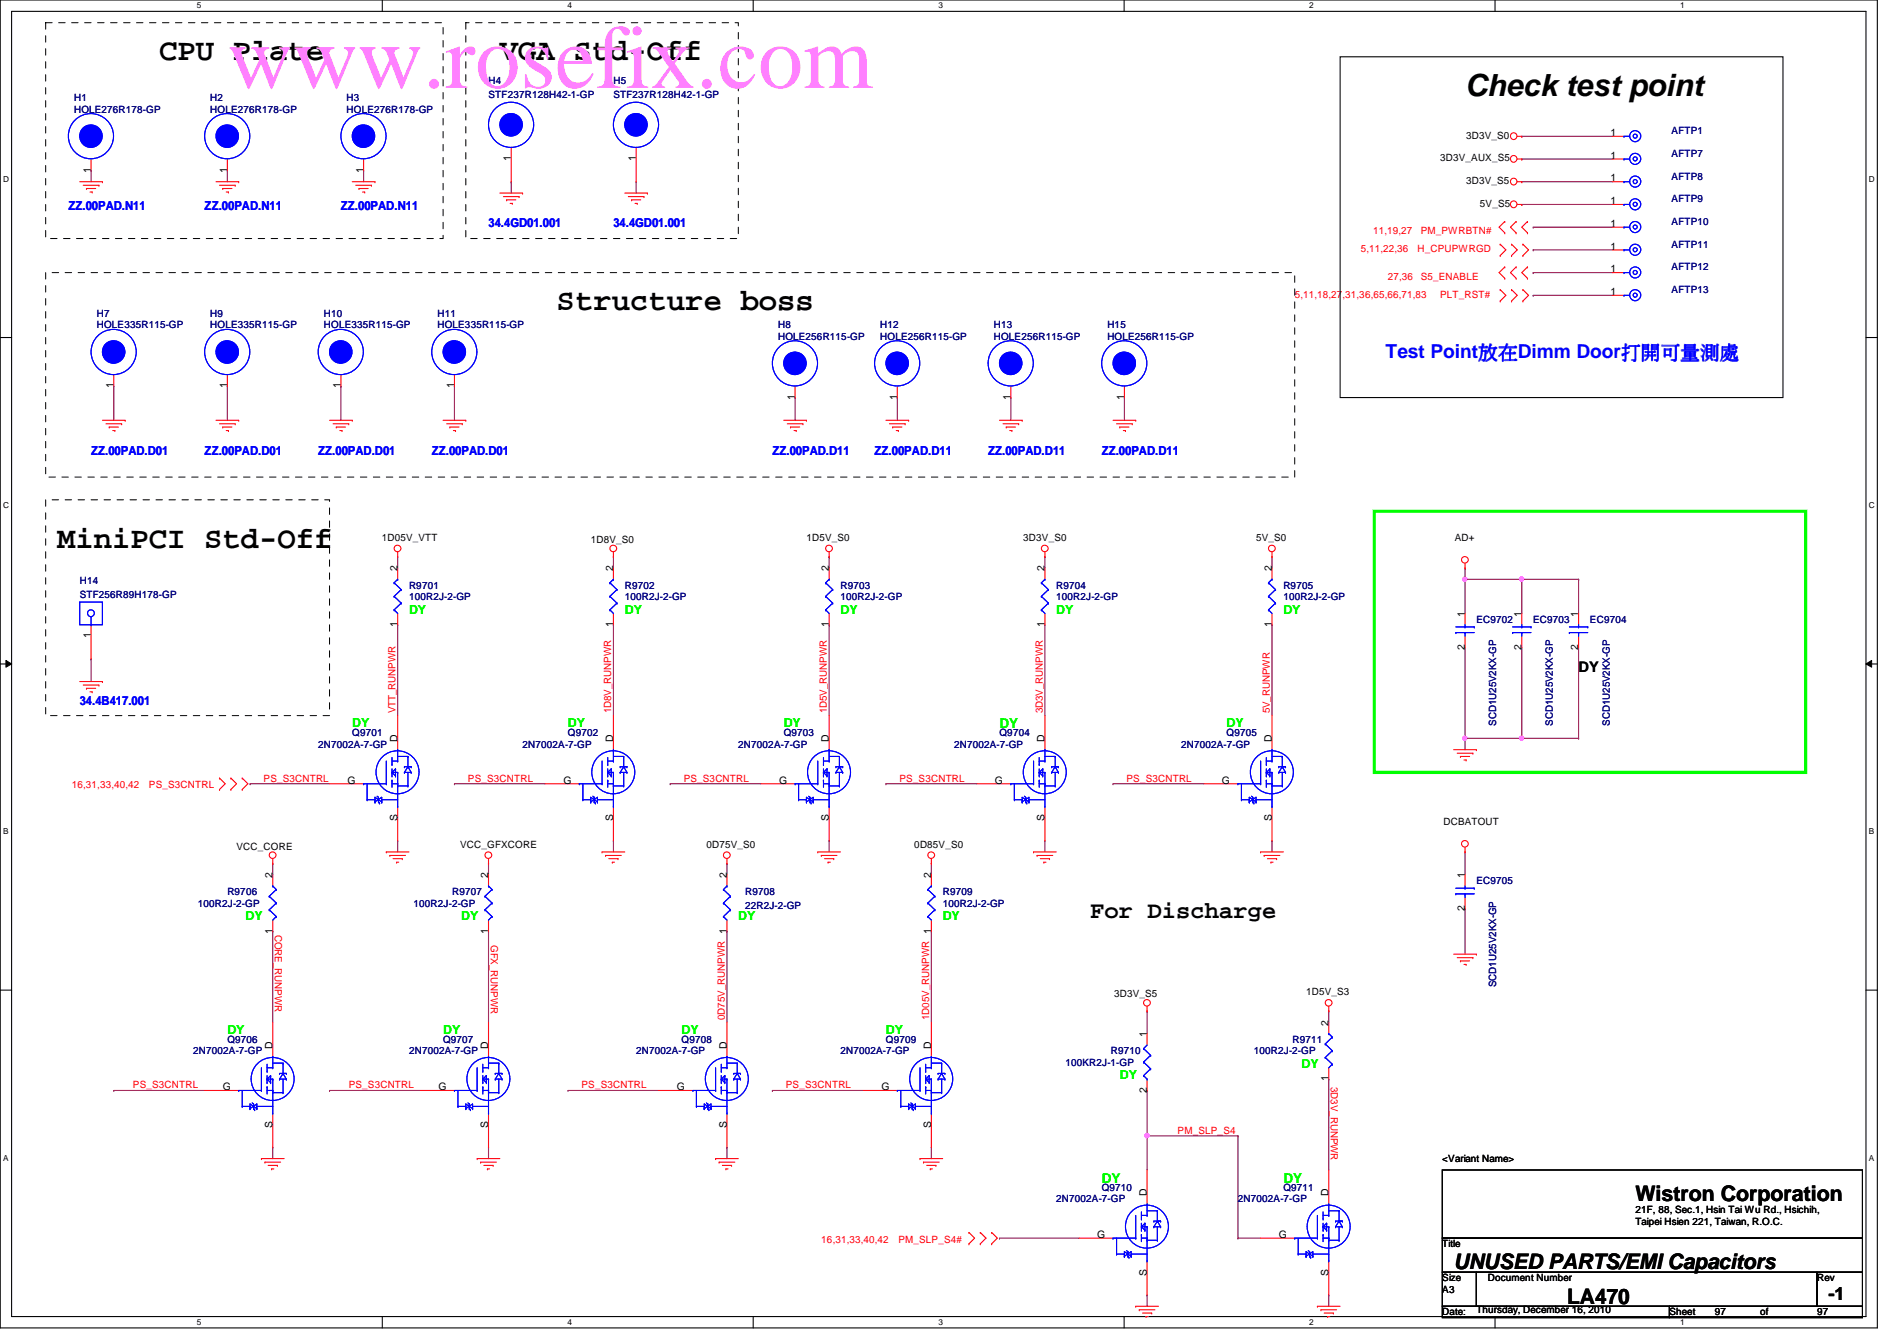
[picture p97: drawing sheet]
<svg xmlns="http://www.w3.org/2000/svg" width="297mm" height="210mm" viewBox="0 0 297 210" stroke-linecap="round" stroke-linejoin="round" font-family="sans-serif">
<defs><g id="words">
<text font-size="14.1" fill="#ff80ff" x="35.6" y="13.8">www.rosefix.com</text>
<g font-size="4.8">
<text x="24.9" y="9.4">CPU Plate</text>
<text x="78.3" y="9.4">VGA Std-Off</text>
<text x="229.4" y="15.1">Check test point</text>
<text x="87.2" y="48.5">Structure boss</text>
<text x="8.9" y="85.8">MiniPCI Std-Off</text>
</g>
<text font-size="3.7" x="170.7" y="143.6">For Discharge</text>
<g font-size="3.3">
<text x="256.1" y="188">Wistron Corporation</text>
<text x="227.6" y="198.6">UNUSED PARTS/EMI Capacitors</text>
<text x="245.4" y="204">LA470</text>
</g>
<text font-size="3" fill="#00f" x="217" y="56.1">Test Point放放Dimm Door打打打打打打</text>
<text font-size="2.8" x="286.3" y="203.5">-1</text>
<text font-size="2.3" x="247.2" y="105.2">DY</text>
<g font-size="2.1" fill="#0f0">
<text x="156.5" y="114">DY</text>
<text x="172.5" y="185.1">DY</text>
<text x="201" y="185.1">DY</text>
</g>
<g font-size="1.9" fill="#00f">
<text x="10.7" y="32.9">ZZ.00PAD.N11</text>
<text x="32" y="32.9">ZZ.00PAD.N11</text>
<text x="53.4" y="32.9">ZZ.00PAD.N11</text>
<text x="76.5" y="35.6">34.4GD01.001</text>
<text x="96.1" y="35.6">34.4GD01.001</text>
<text x="14.3" y="71.2">ZZ.00PAD.D01</text>
<text x="32" y="71.2">ZZ.00PAD.D01</text>
<text x="49.8" y="71.2">ZZ.00PAD.D01</text>
<text x="67.6" y="71.2">ZZ.00PAD.D01</text>
<text x="120.9" y="71.2">ZZ.00PAD.D11</text>
<text x="136.9" y="71.2">ZZ.00PAD.D11</text>
<text x="154.7" y="71.2">ZZ.00PAD.D11</text>
<text x="172.5" y="71.2">ZZ.00PAD.D11</text>
<text x="12.5" y="110.3">34.4B417.001</text>
</g>
<g font-size="1.9" fill="#0f0">
<text x="64" y="96.1">DY</text>
<text x="97.8" y="96.1">DY</text>
<text x="131.6" y="96.1">DY</text>
<text x="165.4" y="96.1">DY</text>
<text x="201" y="96.1">DY</text>
<text x="55.2" y="113.8">DY</text>
<text x="88.9" y="113.8">DY</text>
<text x="122.7" y="113.8">DY</text>
<text x="192.1" y="113.8">DY</text>
<text x="38.4" y="144.1">DY</text>
<text x="72.2" y="144.1">DY</text>
<text x="115.6" y="144.1">DY</text>
<text x="147.6" y="144.1">DY</text>
<text x="35.6" y="161.8">DY</text>
<text x="69.4" y="161.8">DY</text>
<text x="106.7" y="161.8">DY</text>
<text x="138.7" y="161.8">DY</text>
<text x="203.8" y="167.2">DY</text>
<text x="175.3" y="169">DY</text>
</g>
<g font-size="1.6" fill="#000080">
<text x="11.6" y="15.8">H1</text>
<text x="11.6" y="17.6">HOLE276R178-GP</text>
<text x="32.9" y="15.8">H2</text>
<text x="32.9" y="17.6">HOLE276R178-GP</text>
<text x="54.3" y="15.8">H3</text>
<text x="54.3" y="17.6">HOLE276R178-GP</text>
<text x="76.5" y="13.2">H4</text>
<text x="76.5" y="15.3">STF237R128H42-1-GP</text>
<text x="96.1" y="13.2">H5</text>
<text x="96.1" y="15.3">STF237R128H42-1-GP</text>
<text x="261.7" y="21">AFTP1</text>
<text x="261.7" y="24.6">AFTP7</text>
<text x="261.7" y="28.1">AFTP8</text>
<text x="261.7" y="31.7">AFTP9</text>
<text x="261.7" y="35.2">AFTP10</text>
<text x="261.7" y="38.8">AFTP11</text>
<text x="261.7" y="42.3">AFTP12</text>
<text x="261.7" y="45.9">AFTP13</text>
<text x="15.2" y="49.6">H7</text>
<text x="15.2" y="51.4">HOLE335R115-GP</text>
<text x="32.9" y="49.6">H9</text>
<text x="32.9" y="51.4">HOLE335R115-GP</text>
<text x="50.7" y="49.6">H10</text>
<text x="50.7" y="51.4">HOLE335R115-GP</text>
<text x="68.5" y="49.6">H11</text>
<text x="68.5" y="51.4">HOLE335R115-GP</text>
<text x="121.8" y="51.4">H8</text>
<text x="121.8" y="53.2">HOLE256R115-GP</text>
<text x="137.8" y="51.4">H12</text>
<text x="137.8" y="53.2">HOLE256R115-GP</text>
<text x="155.6" y="51.4">H13</text>
<text x="155.6" y="53.2">HOLE256R115-GP</text>
<text x="173.4" y="51.4">H15</text>
<text x="173.4" y="53.2">HOLE256R115-GP</text>
<text x="12.5" y="91.4">H14</text>
<text x="12.5" y="93.6">STF256R89H178-GP</text>
<text x="64" y="92.1">R9701</text>
<text x="64" y="93.9">100R2J-2-GP</text>
<text x="97.8" y="92.1">R9702</text>
<text x="97.8" y="93.9">100R2J-2-GP</text>
<text x="131.6" y="92.1">R9703</text>
<text x="131.6" y="93.9">100R2J-2-GP</text>
<text x="165.4" y="92.1">R9704</text>
<text x="165.4" y="93.9">100R2J-2-GP</text>
<text x="201" y="92.1">R9705</text>
<text x="201" y="93.9">100R2J-2-GP</text>
<text x="231.2" y="97.5">EC9702</text>
<text x="240.1" y="97.5">EC9703</text>
<text x="249" y="97.5">EC9704</text>
<text x="234.3" y="113.6" transform="rotate(-90 234.3 113.6)">SCD1U25V2KX-GP</text>
<text x="243.2" y="113.6" transform="rotate(-90 243.2 113.6)">SCD1U25V2KX-GP</text>
<text x="252" y="113.6" transform="rotate(-90 252 113.6)">SCD1U25V2KX-GP</text>
<text x="49.8" y="117">2N7002A-7-GP</text>
<text x="55.2" y="115.2">Q9701</text>
<text x="81.8" y="117">2N7002A-7-GP</text>
<text x="88.9" y="115.2">Q9702</text>
<text x="115.6" y="117">2N7002A-7-GP</text>
<text x="122.7" y="115.2">Q9703</text>
<text x="149.4" y="117">2N7002A-7-GP</text>
<text x="156.5" y="115.2">Q9704</text>
<text x="185" y="117">2N7002A-7-GP</text>
<text x="192.1" y="115.2">Q9705</text>
<text x="31" y="141.9">100R2J-2-GP</text>
<text x="35.6" y="140.1">R9706</text>
<text x="64.8" y="141.9">100R2J-2-GP</text>
<text x="70.8" y="140.1">R9707</text>
<text x="116.7" y="140.1">R9708</text>
<text x="116.7" y="142.2">22R2J-2-GP</text>
<text x="147.6" y="140.1">R9709</text>
<text x="147.6" y="141.9">100R2J-2-GP</text>
<text x="231.2" y="138.3">EC9705</text>
<text x="234.3" y="154.5" transform="rotate(-90 234.3 154.5)">SCD1U25V2KX-GP</text>
<text x="30.3" y="165">2N7002A-7-GP</text>
<text x="35.6" y="163.2">Q9706</text>
<text x="64" y="165">2N7002A-7-GP</text>
<text x="69.4" y="163.2">Q9707</text>
<text x="99.6" y="165">2N7002A-7-GP</text>
<text x="106.7" y="163.2">Q9708</text>
<text x="131.6" y="165">2N7002A-7-GP</text>
<text x="138.7" y="163.2">Q9709</text>
<text x="166.8" y="166.8">100KR2J-1-GP</text>
<text x="173.9" y="165">R9710</text>
<text x="196.3" y="165">100R2J-2-GP</text>
<text x="202.4" y="163.2">R9711</text>
<text x="165.4" y="188.1">2N7002A-7-GP</text>
<text x="172.5" y="186.4">Q9710</text>
<text x="193.8" y="188.1">2N7002A-7-GP</text>
<text x="201" y="186.4">Q9711</text>
</g>
<g font-size="1.6">
<text x="229.6" y="21.7">3D3V_S0</text>
<text x="252.2" y="21.3">1</text>
<text x="14.2" y="27" transform="rotate(-90 14.2 27)">1</text>
<text x="35.6" y="27" transform="rotate(-90 35.6 27)">1</text>
<text x="56.9" y="27" transform="rotate(-90 56.9 27)">1</text>
<text x="80" y="25.2" transform="rotate(-90 80 25.2)">1</text>
<text x="99.6" y="25.2" transform="rotate(-90 99.6 25.2)">1</text>
<text x="225.5" y="25.3">3D3V_AUX_S5</text>
<text x="229.6" y="28.8">3D3V_S5</text>
<text x="252.2" y="24.8">1</text>
<text x="252.2" y="28.4">1</text>
<text x="231.7" y="32.4">5V_S5</text>
<text x="252.2" y="32">1</text>
<text x="252.2" y="35.5">1</text>
<text x="252.2" y="39.1">1</text>
<text x="252.2" y="42.6">1</text>
<text x="252.2" y="46.2">1</text>
<text x="17.8" y="60.8" transform="rotate(-90 17.8 60.8)">1</text>
<text x="35.6" y="60.8" transform="rotate(-90 35.6 60.8)">1</text>
<text x="53.3" y="60.8" transform="rotate(-90 53.3 60.8)">1</text>
<text x="71.1" y="60.8" transform="rotate(-90 71.1 60.8)">1</text>
<text x="124.5" y="62.6" transform="rotate(-90 124.5 62.6)">1</text>
<text x="140.5" y="62.6" transform="rotate(-90 140.5 62.6)">1</text>
<text x="158.2" y="62.6" transform="rotate(-90 158.2 62.6)">1</text>
<text x="176" y="62.6" transform="rotate(-90 176 62.6)">1</text>
<text x="59.8" y="84.7">1D05V_VTT</text>
<text x="62.2" y="89.5" transform="rotate(-90 62.2 89.5)">2</text>
<text x="92.5" y="85">1D8V_S0</text>
<text x="96" y="89.5" transform="rotate(-90 96 89.5)">2</text>
<text x="126.3" y="84.7">1D5V_S0</text>
<text x="129.8" y="89.5" transform="rotate(-90 129.8 89.5)">2</text>
<text x="160.2" y="84.7">3D3V_S0</text>
<text x="163.6" y="89.5" transform="rotate(-90 163.6 89.5)">2</text>
<text x="196.7" y="84.7">5V_S0</text>
<text x="199.1" y="89.5" transform="rotate(-90 199.1 89.5)">2</text>
<text x="227.8" y="84.7">AD+</text>
<text x="14.2" y="99.9" transform="rotate(-90 14.2 99.9)">1</text>
<text x="62.2" y="98.1" transform="rotate(-90 62.2 98.1)">1</text>
<text x="96" y="98.1" transform="rotate(-90 96 98.1)">1</text>
<text x="129.8" y="98.1" transform="rotate(-90 129.8 98.1)">1</text>
<text x="163.6" y="98.1" transform="rotate(-90 163.6 98.1)">1</text>
<text x="199.1" y="98.1" transform="rotate(-90 199.1 98.1)">1</text>
<text x="229.4" y="101.7" transform="rotate(-90 229.4 101.7)">2</text>
<text x="229.4" y="96.6" transform="rotate(-90 229.4 96.6)">1</text>
<text x="238.2" y="101.7" transform="rotate(-90 238.2 101.7)">2</text>
<text x="238.2" y="96.6" transform="rotate(-90 238.2 96.6)">1</text>
<text x="247.1" y="101.7" transform="rotate(-90 247.1 101.7)">2</text>
<text x="247.1" y="96.6" transform="rotate(-90 247.1 96.6)">1</text>
<text x="62.2" y="116.1" transform="rotate(-90 62.2 116.1)">D</text>
<text x="96" y="116.1" transform="rotate(-90 96 116.1)">D</text>
<text x="129.8" y="116.1" transform="rotate(-90 129.8 116.1)">D</text>
<text x="163.6" y="116.1" transform="rotate(-90 163.6 116.1)">D</text>
<text x="199.1" y="116.1" transform="rotate(-90 199.1 116.1)">D</text>
<text x="54.4" y="122.6">G</text>
<text x="88.2" y="122.6">G</text>
<text x="122" y="122.6">G</text>
<text x="155.8" y="122.6">G</text>
<text x="191.3" y="122.6">G</text>
<text x="62.2" y="128.6" transform="rotate(-90 62.2 128.6)">S</text>
<text x="96" y="128.6" transform="rotate(-90 96 128.6)">S</text>
<text x="129.8" y="128.6" transform="rotate(-90 129.8 128.6)">S</text>
<text x="163.6" y="128.6" transform="rotate(-90 163.6 128.6)">S</text>
<text x="199.1" y="128.6" transform="rotate(-90 199.1 128.6)">S</text>
<text x="226" y="129.1">DCBATOUT</text>
<text x="37" y="133">VCC_CORE</text>
<text x="42.7" y="137.5" transform="rotate(-90 42.7 137.5)">2</text>
<text x="72" y="132.7">VCC_GFXCORE</text>
<text x="76.5" y="137.5" transform="rotate(-90 76.5 137.5)">2</text>
<text x="110.6" y="132.7">0D75V_S0</text>
<text x="113.8" y="137.5" transform="rotate(-90 113.8 137.5)">2</text>
<text x="143.2" y="132.7">0D85V_S0</text>
<text x="145.8" y="137.5" transform="rotate(-90 145.8 137.5)">2</text>
<text x="229.4" y="137.5" transform="rotate(-90 229.4 137.5)">1</text>
<text x="229.4" y="142.6" transform="rotate(-90 229.4 142.6)">2</text>
<text x="42.7" y="146.1" transform="rotate(-90 42.7 146.1)">1</text>
<text x="76.5" y="146.1" transform="rotate(-90 76.5 146.1)">1</text>
<text x="113.8" y="146.1" transform="rotate(-90 113.8 146.1)">1</text>
<text x="145.8" y="146.1" transform="rotate(-90 145.8 146.1)">1</text>
<text x="204.5" y="155.8">1D5V_S3</text>
<text x="174.5" y="156.1">3D3V_S5</text>
<text x="208" y="160.6" transform="rotate(-90 208 160.6)">2</text>
<text x="42.7" y="164.1" transform="rotate(-90 42.7 164.1)">D</text>
<text x="76.5" y="164.1" transform="rotate(-90 76.5 164.1)">D</text>
<text x="113.8" y="164.1" transform="rotate(-90 113.8 164.1)">D</text>
<text x="145.8" y="164.1" transform="rotate(-90 145.8 164.1)">D</text>
<text x="179.6" y="162.3" transform="rotate(-90 179.6 162.3)">1</text>
<text x="34.9" y="170.6">G</text>
<text x="68.7" y="170.6">G</text>
<text x="106" y="170.6">G</text>
<text x="138" y="170.6">G</text>
<text x="179.6" y="171" transform="rotate(-90 179.6 171)">2</text>
<text x="208" y="169.2" transform="rotate(-90 208 169.2)">1</text>
<text x="42.7" y="176.6" transform="rotate(-90 42.7 176.6)">S</text>
<text x="76.5" y="176.6" transform="rotate(-90 76.5 176.6)">S</text>
<text x="113.8" y="176.6" transform="rotate(-90 113.8 176.6)">S</text>
<text x="145.8" y="176.6" transform="rotate(-90 145.8 176.6)">S</text>
<text x="225.8" y="181.9">&lt;Variant Name&gt;</text>
<text x="179.6" y="187.2" transform="rotate(-90 179.6 187.2)">D</text>
<text x="208" y="187.2" transform="rotate(-90 208 187.2)">D</text>
<text x="256.1" y="189.9">21F, 88, Sec.1, Hsin Tai Wu Rd., Hsichih,</text>
<text x="256.1" y="191.7">Taipei Hsien 221, Taiwan, R.O.C.</text>
<text x="171.8" y="193.8">G</text>
<text x="200.2" y="193.8">G</text>
<text x="225.8" y="195.2">Title</text>
<text x="179.6" y="199.7" transform="rotate(-90 179.6 199.7)">S</text>
<text x="208" y="199.7" transform="rotate(-90 208 199.7)">S</text>
<text x="225.8" y="200.6">Size</text>
<text x="225.8" y="202.4">A3</text>
<text x="233" y="200.6">Document Number</text>
<text x="284.5" y="200.6">Rev</text>
<text x="225.8" y="205.9">Date:</text>
<text x="231.2" y="205.6">Thursday, December 16, 2010</text>
<text x="261.4" y="205.9">Sheet</text>
<text x="268.5" y="205.9">97</text>
<text x="275.6" y="205.9">of</text>
<text x="284.5" y="205.9">97</text>
</g>
<g font-size="1.6" fill="#f00">
<text x="213.1" y="39.5">5,11,22,36</text>
<text x="215" y="36.7">11,19,27</text>
<text x="222" y="39.5">H_CPUPWRGD</text>
<text x="222.5" y="36.7">PM_PWRBTN#</text>
<text x="202.7" y="46.6">5,11,18,27,31,36,65,66,71,83</text>
<text x="217.3" y="43.8">27,36</text>
<text x="222.5" y="43.8">S5_ENABLE</text>
<text x="225.5" y="46.6">PLT_RST#</text>
<text x="61.9" y="111.7" transform="rotate(-90 61.9 111.7)">VTT_RUNPWR</text>
<text x="95.7" y="111.7" transform="rotate(-90 95.7 111.7)">1D8V_RUNPWR</text>
<text x="129.5" y="111.7" transform="rotate(-90 129.5 111.7)">1D5V_RUNPWR</text>
<text x="163.3" y="111.7" transform="rotate(-90 163.3 111.7)">3D3V_RUNPWR</text>
<text x="198.8" y="111.7" transform="rotate(-90 198.8 111.7)">5V_RUNPWR</text>
<text x="11.3" y="123.4">16,31,33,40,42</text>
<text x="23.3" y="123.4">PS_S3CNTRL</text>
<text x="41.3" y="122.3">PS_S3CNTRL</text>
<text x="73.3" y="122.3">PS_S3CNTRL</text>
<text x="107.1" y="122.3">PS_S3CNTRL</text>
<text x="140.8" y="122.3">PS_S3CNTRL</text>
<text x="176.4" y="122.3">PS_S3CNTRL</text>
<text x="43" y="146.3" transform="rotate(90 43 146.3)">CORE_RUNPWR</text>
<text x="76.8" y="147.9" transform="rotate(90 76.8 147.9)">GFX_RUNPWR</text>
<text x="113.5" y="159.7" transform="rotate(-90 113.5 159.7)">0D75V_RUNPWR</text>
<text x="145.5" y="159.7" transform="rotate(-90 145.5 159.7)">1D05V_RUNPWR</text>
<text x="20.8" y="170.3">PS_S3CNTRL</text>
<text x="54.6" y="170.3">PS_S3CNTRL</text>
<text x="91.1" y="170.3">PS_S3CNTRL</text>
<text x="123.1" y="170.3">PS_S3CNTRL</text>
<text x="208.4" y="170.1" transform="rotate(90 208.4 170.1)">3D3V_RUNPWR</text>
<text x="184.4" y="177.5">PM_SLP_S4</text>
<text x="128.6" y="194.5">16,31,33,40,42</text>
<text x="140.7" y="194.5">PM_SLP_S4#</text>
</g>
<g font-size="1.3">
<text x="30.8" y="1.3">5</text>
<text x="88.9" y="1.3">4</text>
<text x="146.9" y="1.3">3</text>
<text x="205" y="1.3">2</text>
<text x="263.1" y="1.3">1</text>
<text x=".5" y="28.4">D</text>
<text x="292.6" y="28.4">D</text>
<text x=".5" y="79.5">C</text>
<text x="292.6" y="79.5">C</text>
<text x=".5" y="130.6">B</text>
<text x="292.6" y="130.6">B</text>
<text x=".5" y="181.7">A</text>
<text x="292.6" y="181.7">A</text>
<text x="30.8" y="207.4">5</text>
<text x="88.9" y="207.4">4</text>
<text x="146.9" y="207.4">3</text>
<text x="205" y="207.4">2</text>
<text x="263.1" y="207.4">1</text>
</g>
</g></defs>
<path d="M0 0h294v207.9h-294zM1.8 1.8h290.4v204.3h-290.4z" fill="none" stroke="#000" stroke-width=".17"/>
<g fill="#fff">
<path d="M30.8 .2h.7v1.4h-.7z"/>
<path d="M30.8 206.2h.7v1.4h-.7z"/>
</g>
<path d="M59.9 0v1.8M59.9 206.1v1.8" fill="none" stroke="#000" stroke-width=".17"/>
<g fill="#fff">
<path d="M88.9 .2h.6v1.4h-.6z"/>
<path d="M88.9 206.2h.6v1.4h-.6z"/>
</g>
<path d="M117.9 0v1.8M117.9 206.1v1.8" fill="none" stroke="#000" stroke-width=".17"/>
<g fill="#fff">
<path d="M146.9 .2h.7v1.4h-.7z"/>
<path d="M146.9 206.2h.7v1.4h-.7z"/>
</g>
<path d="M176 0v1.8M176 206.1v1.8" fill="none" stroke="#000" stroke-width=".17"/>
<g fill="#fff">
<path d="M205 .2h.7v1.4h-.7z"/>
<path d="M205 206.2h.7v1.4h-.7z"/>
</g>
<path d="M234.1 0v1.8M234.1 206.1v1.8" fill="none" stroke="#000" stroke-width=".17"/>
<g fill="#fff">
<path d="M263.1 .2h.7v1.4h-.7z"/>
<path d="M263.1 206.2h.7v1.4h-.7z"/>
<path d="M.5 27.3h.9v1.4h-.9z"/>
<path d="M292.6 27.3h.9v1.4h-.9z"/>
<path d="M.5 78.4h.9v1.4h-.9z"/>
<path d="M292.6 78.4h.9v1.4h-.9z"/>
</g>
<path d="M0 52.8h1.8M292.2 52.8h1.8" fill="none" stroke="#000" stroke-width=".17"/>
<g fill="#fff">
<path d="M.5 129.5h.8v1.4h-.8z"/>
<path d="M292.6 129.5h.9v1.4h-.9z"/>
</g>
<path d="M0 103.9h1.8M292.2 103.9h1.8" fill="none" stroke="#000" stroke-width=".17"/>
<path d="M.9 103.4l.9 .5-.9 .5zM292.2 103.9l.9-.5v1z" fill="#000"/>
<path d="M.9 103.4l.9 .5-.9 .5zM292.2 103.9l.9-.5v1z" fill="none" stroke="#000" stroke-width=".16"/>
<g fill="#fff">
<path d="M.5 180.5h.8v1.4h-.8z"/>
<path d="M292.6 180.5h.9v1.4h-.9z"/>
</g>
<path d="M0 155h1.8M292.2 155h1.8" fill="none" stroke="#000" stroke-width=".17"/>
<g fill="none" stroke="#800040" stroke-width=".17">
<path d="M14.3 26.7h.1M14.3 26.7v1.7M35.6 26.7h.1M35.6 26.7v1.7M56.9 26.7h.1M56.9 26.7v1.7M80 28.4h.1M80 28.4v1.8M99.6 28.4h.1M99.6 28.4v1.8M238.3 32h.1M238.3 24.9h.1"/>
<path d="M238.3 21.3h.1M238.3 28.4h.1M238.3 32h14.2M238.3 24.9h14.2M238.3 21.3h14.2M238.3 28.4h14.2M240.1 39.1h.1M240.1 35.6h.1M240.1 39.1h12.4M240.1 35.6h12.4M240.1 46.2h.1M240.1 42.7h.1"/>
<path d="M240.1 46.2h12.4M240.1 42.7h12.4M17.8 60.5h.1M17.8 60.5v5.3M140.5 62.2h.1M140.5 62.2v3.6M158.3 62.2h.1M158.3 62.2v3.6M176.1 62.2h.1M176.1 62.2v3.6M229.4 90.7h.1M229.4 90.7v5.3"/>
<path d="M238.3 90.7h.1M238.3 90.7v5.3M238.3 90.7h8.9M247.2 90.7h.1M247.2 90.7v5.3M14.3 103.1h.1M14.3 103.1v3.6M229.4 115.6h.1M229.4 115.6v1.7"/>
</g>
<circle cx="229.4" cy="90.7" r=".32" fill="#f0f"/>
<circle cx="229.4" cy="90.7" r=".32" fill="none" stroke="#f0f" stroke-width=".17"/>
<path d="M229.4 90.7h8.9M238.3 90.7h.1" fill="none" stroke="#800040" stroke-width=".17"/>
<circle cx="238.3" cy="90.7" r=".32" fill="#f0f"/>
<circle cx="238.3" cy="90.7" r=".32" fill="none" stroke="#f0f" stroke-width=".17"/>
<path d="M229.4 115.6h.1M229.4 101.3v14.3" fill="none" stroke="#800040" stroke-width=".17"/>
<circle cx="229.4" cy="115.5" r=".32" fill="#f0f"/>
<circle cx="229.4" cy="115.5" r=".32" fill="none" stroke="#f0f" stroke-width=".17"/>
<path d="M238.3 115.6h.1M238.3 101.3v14.3" fill="none" stroke="#800040" stroke-width=".17"/>
<circle cx="238.3" cy="115.5" r=".32" fill="#f0f"/>
<circle cx="238.3" cy="115.5" r=".32" fill="none" stroke="#f0f" stroke-width=".17"/>
<g fill="none" stroke="#800040" stroke-width=".17">
<path d="M62.3 87.1h.1M62.3 97.8h.1M62.3 87.1v1.8M62.3 97.8v14.2M96.1 87.1h.1M96.1 97.8h.1M96.1 87.1v1.8M96.1 97.8v14.2M129.8 87.1h.1M129.8 97.8h.1M129.8 87.1v1.8M129.8 97.8v14.2"/>
<path d="M163.6 87.1h.1M163.6 97.8h.1M163.6 87.1v1.8M163.6 97.8v14.2M199.2 87.1h.1M199.2 97.8h.1M199.2 87.1v1.8M199.2 97.8v14.2M229.4 88.9h.1M229.4 88.9v1.8M229.4 115.6h.1M229.4 115.6h17.8"/>
<path d="M238.3 115.6h.1M247.2 115.6h.1M247.2 101.3v14.3M39.2 122.7h.1M39.2 122.7h12.4M42.7 135.1h.1M42.7 135.1v1.8M62.3 131.6h.1M62.3 131.6v1.7M71.2 122.7h.1M71.2 122.7h14.2M76.5 135.1h.1"/>
<path d="M76.5 135.1v1.8M96.1 131.6h.1M96.1 131.6v1.7M104.9 122.7h.1M104.9 122.7h14.3M113.8 135.1h.1M113.8 135.1v1.8M129.8 131.6h.1M129.8 131.6v1.7M138.7 122.7h.1M138.7 122.7h14.2M145.8 135.1h.1"/>
<path d="M145.8 135.1v1.8M163.6 131.6h.1M163.6 131.6v1.7M174.3 122.7h.1M174.3 122.7h14.2M199.2 131.6h.1M199.2 131.6v1.7M42.7 145.8h.1M42.7 145.8v14.2M76.5 145.8h.1M76.5 145.8v14.2M113.8 145.8h.1"/>
<path d="M113.8 145.8v14.2M145.8 145.8h.1M145.8 145.8v14.2M208.1 158.2h.1M208.1 158.2v1.8M17.8 170.7h.1M17.8 170.7h14.2M42.7 179.6h.1M42.7 179.6v1.8M51.6 170.7h.1M51.6 170.7h14.2M76.5 179.6h.1"/>
<path d="M76.5 179.6v1.8M88.9 170.7h.1M88.9 170.7h14.3M113.8 179.6h.1M113.8 179.6v1.8M120.9 170.7h.1M120.9 170.7h14.3M145.8 179.6h.1M145.8 179.6v1.8M179.6 170.7h.1M179.6 177.8h.1M179.6 170.7v12.4"/>
<path d="M179.6 177.8h14.2M208.1 168.9h.1M208.1 168.9v14.2M156.5 193.8h.1M156.5 193.8h12.4M179.6 202.7h.1M179.6 202.7v1.8M208.1 202.7h.1M208.1 202.7v1.8"/>
</g>
<circle cx="179.6" cy="177.8" r=".32" fill="#f0f"/>
<circle cx="179.6" cy="177.8" r=".32" fill="none" stroke="#f0f" stroke-width=".17"/>
<g fill="none" stroke="#800040" stroke-width=".17">
<path d="M35.6 60.5h.1M35.6 60.5v5.3M53.4 60.5h.1M53.4 60.5v5.3M71.2 60.5h.1M71.2 60.5v5.3M124.5 62.2h.1M124.5 62.2v3.6M229.4 133.3h.1M229.4 133.3v3.6M179.6 158.2h.1M179.6 158.2v3.6"/>
<path d="M229.4 142.2h.1M229.4 142.2v7.2M193.8 177.8h.1M193.8 177.8v16M193.8 193.8h.1M193.8 193.8h3.6"/>
</g>
<g fill="none" stroke="#f00" stroke-width=".17">
<path d="M12.5 28.4h3.5M13 29h2.5M13.5 29.5h.1M13.5 29.5h1.5M14.1 30.1h.3M14.3 24.9v1.8M14.4 30.1h.1M15.5 29h.1M16 28.4h.1M33.8 28.4h3.6M34.4 29h2.4M34.9 29.5h.1"/>
<path d="M34.9 29.5h1.4M35.4 30.1h.4M35.8 30.1h.1M36.8 29h.1M37.4 28.4h.1M55.2 28.4h3.5M55.7 29h2.5M56.2 29.5h.1M56.2 29.5h1.5M56.8 30.1h.3M57.1 30.1h.1M58.2 29h.1"/>
<path d="M58.7 28.4h.1M78.3 30.2h3.5M78.8 30.8h2.5M79.3 31.3h.1M79.3 31.3h1.5M79.9 31.8h.3M80.2 31.8h.1M81.3 30.8h.1M81.8 30.2h.1M97.8 30.2h3.6M98.4 30.8h2.4M98.9 31.3h.1"/>
<path d="M98.9 31.3h1.4M99.4 31.8h.4M99.8 31.8h.1M100.8 30.8h.1M101.4 30.2h.1M234.9 38.2h.1M234.9 38.2l.9 .9-.9 .9M235.6 36.4h.1M235.6 34.7h.1M235.6 34.7l-.9 .9 .9 .8M236.7 38.2h.1M236.7 38.2l.9 .9-.9 .9"/>
<path d="M237.4 34.7h.1M237.4 36.4h.1M237.4 34.7l-.9 .9 .9 .8M237.6 28.4h.7M237.6 32h.7M237.6 24.9h.7M237.6 21.3h.7M238.3 32h.1M238.3 24.9h.1M238.3 28.4h.1M238.3 21.3h.1M238.5 38.2h.1"/>
<path d="M238.5 38.2l.8 .9-.8 .9M239.2 36.4h.1M239.2 34.7h.1M239.2 34.7l-.9 .9 .9 .8M234.9 47.1h.1M234.9 45.3h.1M234.9 40h.1M234.9 45.3l.9 .9-.9 .9M235.6 43.6h.1M235.6 41.8h.1M235.6 41.8l-.9 .9 .9 .9M236.7 45.3h.1"/>
<path d="M236.7 47.1h.1M236.7 40h.1M236.7 45.3l.9 .9-.9 .9M237.4 41.8h.1M237.4 43.6h.1M237.4 41.8l-.9 .9 .9 .9M238.5 47.1h.1M238.5 45.3h.1M238.5 40h.1M238.5 45.3l.8 .9-.8 .9M239.2 43.6h.1M239.2 41.8h.1"/>
<path d="M239.2 41.8l-.9 .9 .9 .9M16 65.8h3.6M16.6 66.3h2.4M17.1 66.8h.1M17.1 66.8h1.4M17.6 67.4h.4M18 67.4h.1M19 66.3h.1M19.6 65.8h.1M33.8 65.8h3.6M34.4 66.3h2.4M34.9 66.8h.1"/>
<path d="M34.9 66.8h1.4M35.4 67.4h.4M35.8 67.4h.1M36.8 66.3h.1M37.4 65.8h.1M51.6 65.8h3.6M52.2 66.3h2.4M52.7 66.8h.1M52.7 66.8h1.4M53.2 67.4h.3M53.5 67.4h.1M54.6 66.3h.1"/>
<path d="M55.2 65.8h.1M69.4 65.8h3.5M69.9 66.3h2.5M70.4 66.8h.1M70.4 66.8h1.5M71 67.4h.3M71.3 67.4h.1M72.4 66.3h.1M72.9 65.8h.1M122.7 65.8h3.6M123.3 66.3h2.4M123.8 66.8h.1"/>
<path d="M123.8 66.8h1.4M124.3 67.4h.4M124.7 67.4h.1M125.7 66.3h.1M126.3 65.8h.1M138.7 65.8h3.6M139.3 66.3h2.4M139.8 66.8h.1M139.8 66.8h1.4M140.3 67.4h.4M140.7 67.4h.1M141.7 66.3h.1"/>
<path d="M142.3 65.8h.1M156.5 65.8h3.6M157.1 66.3h2.4M157.6 66.8h.1M157.6 66.8h1.4M158.1 67.4h.4M158.5 67.4h.1M159.5 66.3h.1M160.1 65.8h.1M174.3 65.8h3.5M174.8 66.3h2.5M175.3 66.8h.1"/>
<path d="M175.3 66.8h1.5M175.9 67.4h.3M176.2 67.4h.1M177.3 66.3h.1M177.8 65.8h.1M62.3 87.1h.1M62.3 86.4v.7M96.1 87.1h.1M96.1 86.4v.7M129.8 87.1h.1M129.8 86.4v.7M163.6 87.1h.1"/>
<path d="M163.6 86.4v.7M199.2 87.1h.1M199.2 86.4v.7M229.4 88.9h.1M229.4 88.2v.7M12.5 106.7h3.5M13 107.2h2.5M13.5 107.7h.1M13.5 107.7h1.5M14.1 108.3h.3M14.4 108.3h.1M15.5 107.2h.1"/>
<path d="M16 106.7h.1M163.6 112v5.3M227.6 117.3h3.6M228.2 117.9h2.4M228.7 118.4h.1M228.7 118.4h1.4M229.2 119h.4M229.6 119h.1M230.6 117.9h.1M231.2 117.3h.1M34.4 123.6h.1M34.4 121.8h.1"/>
<path d="M34.4 121.8l.9 .9-.9 .9M36.1 121.8h.1M36.1 123.6h.1M36.1 121.8l.9 .9-.9 .9M37.9 123.6h.1M37.9 121.8h.1M37.9 121.8l.9 .9-.9 .9M42.7 135.1h.1M42.7 134.4v.7M60.5 133.3h.1M60.5 133.3h3.5M61 133.9h.1"/>
<path d="M61 133.9h2.5M61.5 134.4h1.5M62.1 135h.1M62.1 135h.3M63 134.4h.1M76.5 135.1h.1M76.5 134.4v.7M94.3 133.3h.1M94.3 133.3h3.5M94.8 133.9h.1M94.8 133.9h2.5M95.3 134.4h1.5"/>
<path d="M95.9 135h.1M95.9 135h.3M96.8 134.4h.1M113.8 135.1h.1M113.8 134.4v.7M128.1 133.3h.1M128.1 133.3h3.5M128.6 133.9h.1M128.6 133.9h2.5M129.1 134.4h1.5M129.7 135h.1M129.7 135h.3"/>
<path d="M130.6 134.4h.1M145.8 135.1h.1M145.8 134.4v.7M152.9 122.7h5.4M161.8 133.3h.1M161.8 133.3h3.6M162.4 133.9h.1M162.4 133.9h2.4M162.9 134.4h1.4M163.4 135h.1M163.4 135h.4M163.6 126.2v5.4"/>
<path d="M164.3 134.4h.1M197.4 133.3h.1M197.4 133.3h3.6M197.9 133.9h.1M197.9 133.9h2.5M198.5 134.4h1.4M199 135h.1M199 135h.3M199.9 134.4h.1M229.4 133.3h.1M229.4 132.6v.7M179.6 158.2h.1"/>
<path d="M179.6 157.5v.7M208.1 158.2h.1M208.1 157.5v.7M227.6 149.4h3.6M228.2 149.9h2.4M228.7 150.4h.1M228.7 150.4h1.4M229.2 151h.4M229.6 151h.1M230.6 149.9h.1M231.2 149.4h.1M65.8 170.7h5.4"/>
<path d="M76.5 160v5.4M76.5 174.2v5.4M40.9 181.4h.1M40.9 181.4h3.6M41.5 181.9h.1M41.5 181.9h2.4M42 182.4h1.4M42.5 183h.1M42.5 183h.4M43.4 182.4h.1M74.7 181.4h.1M74.7 181.4h3.6"/>
<path d="M75.3 181.9h.1M75.3 181.9h2.4M75.8 182.4h1.4M76.3 183h.1M76.3 183h.4M77.2 182.4h.1M112.1 181.4h.1M112.1 181.4h3.5M112.6 181.9h.1M112.6 181.9h2.5M113.1 182.4h1.5M113.7 183h.1"/>
<path d="M113.7 183h.3M114.6 182.4h.1M144.1 181.4h.1M144.1 181.4h3.5M144.6 181.9h.1M144.6 181.9h2.5M145.1 182.4h1.5M145.7 183h.1M145.7 183h.3M146.6 182.4h.1M151.7 194.7h.1M151.7 192.9h.1"/>
<path d="M151.7 192.9l.9 .9-.9 .9M153.5 192.9h.1M153.5 194.7h.1M153.5 192.9l.9 .9-.9 .9M155.3 194.7h.1M155.3 192.9h.1M155.3 192.9l.9 .9-.9 .9M177.8 204.5h.1M177.8 204.5h3.6M178.4 205h.1M178.4 205h2.4M178.9 205.5h1.4"/>
<path d="M179.4 206.1h.1M179.4 206.1h.4M180.3 205.5h.1M206.3 204.5h.1M206.3 204.5h3.5M206.8 205h.1M206.8 205h2.5M207.3 205.5h1.5M207.9 206.1h.1M207.9 206.1h.3M208.8 205.5h.1"/>
<circle cx="237" cy="28.4" r=".52"/>
<circle cx="237" cy="21.3" r=".52"/>
<circle cx="237" cy="32" r=".52"/>
<circle cx="237" cy="24.9" r=".52"/>
<circle cx="62.3" cy="85.8" r=".52"/>
<circle cx="96" cy="85.8" r=".52"/>
<circle cx="129.8" cy="85.8" r=".52"/>
<circle cx="163.6" cy="85.8" r=".52"/>
<circle cx="199.2" cy="85.8" r=".52"/>
<circle cx="229.4" cy="87.6" r=".52"/>
<circle cx="42.7" cy="133.9" r=".52"/>
<circle cx="76.5" cy="133.9" r=".52"/>
<circle cx="113.8" cy="133.9" r=".52"/>
<circle cx="145.8" cy="133.9" r=".52"/>
<circle cx="229.4" cy="132.1" r=".52"/>
<circle cx="179.6" cy="157" r=".52"/>
<circle cx="208" cy="157" r=".52"/>
</g>
<path d="M209.8 8.9h69.4v53.3h-69.4zM225.8 183.1h65.8v10.7h-65.8zM225.8 193.8h65.8v5.3h-65.8zM225.8 199.1h5.4v5.4h-5.4zM231.2 199.1h53.3v5.4h-53.3zM284.5 199.1h7.1v5.4h-7.1zM225.8 204.5h35.6v1.7h-35.6zM261.4 204.5h30.2v1.7h-30.2z" fill="none" stroke="#000" stroke-width=".17"/>
<path d="M7.2 3.6h62.2v33.7h-62.2zM72.9 3.6h42.7v33.7h-42.7zM7.2 42.7h195.5v32h-195.5zM7.2 78.2h44.4v33.8h-44.4z" fill="none" stroke="#000" stroke-width=".16" stroke-dasharray="1 1 1 1 1 1 1 1"/>
<path d="M215.2 80h67.5v40.9h-67.5z" fill="none" stroke="#0f0" stroke-width=".51"/>
<g fill="none" stroke="#00f" stroke-width=".17">
<path d="M161.8 119.1v3.6M162.7 119.7h.1M162.7 118.6v1.1M162.7 119.1h.9M163.6 119.1h.1M163.6 117.3h.1M163.6 117.3v1.8M163.6 118.4h1.6M165.2 118.4h.1M165.2 118.4v1.6M158.3 122.7h.1M158.3 122.7h3.5"/>
<path d="M158.8 125.2h.1M158.8 122.7v2.5M158.8 125.2h1.3M160.1 125.2h.1M160.1 125.5h.1M160.1 125.5v-.7l1 .7M160.1 125.5l1-.7v.7M160.4 124.6l.2 .2M160.6 125.5h.1M160.6 124.8h.1M160.6 125.5l.2 .2M160.6 124.8v.7"/>
<path d="M160.8 125.7h.1M161.1 125.2h.1M161.1 125.5h.1M161.1 125.2h2.5M161.8 122.7h.1M162.7 122.1h.1M162.7 121.5h.1M162.7 120.9h.1M162.7 122.7h.9M162.7 120.4v1.1M162.7 122.1v1.1M162.7 120.9h.9"/>
<path d="M162.7 120.9l.6 .6M163.3 120.4h.1M163.3 121.5h.1M163.3 120.4l-.6 .5M163.3 120.4v1.1M163.6 122.7h.1M163.6 126.2h.1M163.6 120.9h.1M163.6 123h.1M163.6 120.9v5.3M163.6 123h1.6M164.7 120h.1"/>
<path d="M164.7 120.9h.1M164.7 120.9h1M164.7 120h1M165.2 120h.1M165.2 123h.1M165.2 120.9v2.1M165.2 120l.5 .9M165.2 120l-.5 .9M165.7 120h.1M165.7 120.9h.1M71.2 170.7h.1M71.2 170.7h3.5"/>
<path d="M71.7 173.2h.1M71.7 170.7v2.5M71.7 173.2h1.2M72.9 173.2h.1M72.9 173.5h.1M72.9 173.5v-.7l1.1 .7M72.9 173.5l1.1-.7v.7M73.3 172.6l.2 .2M73.5 173.5h.1M73.5 172.8h.1M73.5 173.5l.2 .2M73.5 172.8v.7"/>
<path d="M73.7 173.7h.1M74 173.2h.1M74 173.5h.1M74 173.2h2.5M74.7 170.7h.1M74.7 167.1v3.6M75.6 170.1h.1M75.6 167.7h.1M75.6 169.5h.1M75.6 168.9h.1M75.6 170.7h.9M75.6 166.6v1.1"/>
<path d="M75.6 168.4v1.1M75.6 170.1v1.1M75.6 167.1h.9M75.6 168.9h.9M75.6 168.9l.6 .6M76.2 168.4h.1M76.2 169.5h.1M76.2 168.4l-.6 .5M76.2 168.4v1.1M76.5 167.1h.1M76.5 165.4h.1M76.5 170.7h.1"/>
<path d="M76.5 174.2h.1M76.5 168.9h.1M76.5 171h.1M76.5 165.4v1.7M76.5 168.9v5.3M76.5 166.4h1.6M76.5 171h1.6M77.6 168h.1M77.6 168.9h.1M77.6 168.9h1M77.6 168h1M78.1 166.4h.1"/>
<path d="M78.1 168h.1M78.1 171h.1M78.1 166.4v1.6M78.1 168.9v2.1M78.1 168l.5 .9M78.1 168l-.5 .9M78.6 168h.1M78.6 168.9h.1"/>
<circle cx="163.6" cy="120.9" r="3.4"/>
<circle cx="76.5" cy="168.9" r="3.4"/>
</g>
<circle cx="14.2" cy="21.3" r="1.76" fill="#00f"/>
<g fill="none" stroke="#00f" stroke-width=".17">
<circle cx="14.2" cy="21.3" r="1.76"/>
<circle cx="14.2" cy="21.3" r="3.5"/>
</g>
<circle cx="14.2" cy="21.3" r="1.76" fill="#00f"/>
<g fill="none" stroke="#00f" stroke-width=".17">
<path d="M197.4 119.1v3.6M198.3 119.7h.1M198.3 118.6v1.1M198.3 119.1h.9M199.2 119.1h.1M199.2 117.3h.1M199.2 117.3v1.8M199.2 118.4h1.6M200.8 118.4h.1M200.8 118.4v1.6M193.8 122.7h.1M193.8 122.7h3.6"/>
<path d="M194.4 125.2h.1M194.4 122.7v2.5M194.4 125.2h1.2M195.6 125.2h.1M195.6 125.5h.1M195.6 125.5v-.7l1.1 .7M195.6 125.5l1.1-.7v.7M196 124.6l.2 .2M196.2 125.5h.1M196.2 124.8h.1M196.2 125.5l.1 .2M196.2 124.8v.7"/>
<path d="M196.3 125.7h.1M196.7 125.2h.1M196.7 125.5h.1M196.7 125.2h2.5M197.4 122.7h.1M198.3 122.1h.1M198.3 121.5h.1M198.3 120.9h.1M198.3 122.7h.9M198.3 120.4v1.1M198.3 122.1v1.1M198.3 120.9h.9"/>
<path d="M198.3 120.9l.5 .6M198.8 120.4h.1M198.8 121.5h.1M198.8 120.4l-.5 .5M198.8 120.4v1.1M199.2 122.7h.1M199.2 126.2h.1M199.2 120.9h.1M199.2 123h.1M199.2 120.9v5.3M199.2 123h1.6M200.2 120h.1"/>
<path d="M200.2 120.9h.1M200.2 120.9h1.1M200.2 120h1.1M200.8 120h.1M200.8 123h.1M200.8 120.9v2.1M200.8 120l.5 .9M200.8 120l-.6 .9M201.3 120h.1M201.3 120.9h.1M179.1 164.1h.1M179.1 166.2h.1"/>
<path d="M179.1 168.4h.1M179.1 164.1l1.1 1.1M179.1 166.2l1.1 1.1M179.1 168.4l.5 .5M179.6 168.9h.1M179.6 163.6l-.5 .5M180.2 165.2h.1M180.2 167.3h.1M180.2 165.2l-1.1 1M180.2 167.3l-1.1 1.1"/>
<circle cx="14.2" cy="21.3" r="1.76"/>
<circle cx="14.2" cy="21.3" r="3.5"/>
<circle cx="199.1" cy="120.9" r="3.4"/>
</g>
<path d="M99.6 23.1v5.3M199.2 112v5.3M188.5 122.7h5.3M199.2 126.2v5.4M179.6 161.8v1.8M179.6 168.9v1.8" fill="none" stroke="#f00" stroke-width=".17"/>
<circle cx="99.6" cy="19.5" r="1.76" fill="#00f"/>
<g fill="none" stroke="#00f" stroke-width=".17">
<circle cx="99.6" cy="19.5" r="1.76"/>
<circle cx="99.6" cy="19.5" r="3.5"/>
</g>
<circle cx="99.6" cy="19.5" r="1.76" fill="#00f"/>
<g fill="none" stroke="#00f" stroke-width=".17">
<path d="M254.3 39.1h.1M254.3 39.1h.9M236.9 99h.1M236.9 98.1h2.8M236.9 99h2.8M238.3 98.1h.1M238.3 99h.1M238.3 97.8v.3M238.3 99v.6M239.7 98.1h.1M60.5 119.1v3.6M61.4 119.7h.1"/>
<path d="M61.4 118.6v1.1M61.4 119.1h.9M62.3 119.1h.1M62.3 117.3h.1M62.3 117.3v1.8M62.3 118.4h1.6M63.9 118.4h.1M63.9 118.4v1.6M56.9 122.7h.1M56.9 122.7h3.6M57.5 125.2h.1M57.5 122.7v2.5"/>
<path d="M57.5 125.2h1.2M58.7 125.2h.1M58.7 125.5h.1M58.7 125.5v-.7l1.1 .7M58.7 125.5l1.1-.7v.7M59.1 124.6l.2 .2M59.3 125.5h.1M59.3 124.8h.1M59.3 125.5l.1 .2M59.3 124.8v.7M59.4 125.7h.1M59.8 125.2h.1"/>
<path d="M59.8 125.5h.1M59.8 125.2h2.5M60.5 122.7h.1M61.4 122.1h.1M61.4 121.5h.1M61.4 120.9h.1M61.4 122.7h.9M61.4 120.4v1.1M61.4 122.1v1.1M61.4 120.9h.9M61.4 120.9l.5 .6M61.9 120.4h.1"/>
<path d="M61.9 121.5h.1M61.9 120.4l-.5 .5M61.9 120.4v1.1M62.3 122.7h.1M62.3 126.2h.1M62.3 120.9h.1M62.3 123h.1M62.3 120.9v5.3M62.3 123h1.6M63.3 120h.1M63.3 120.9h.1M63.3 120.9h1.1"/>
<path d="M63.3 120h1.1M63.9 120h.1M63.9 123h.1M63.9 120.9v2.1M63.9 120l.5 .9M63.9 120l-.6 .9M64.4 120h.1M64.4 120.9h.1M113.3 139.2h.1M113.3 139.2l1.1 1.1M113.8 138.7h.1M113.8 138.7l-.5 .5"/>
<path d="M113.3 143.5h.1M113.3 141.4h.1M113.3 143.5l.5 .5M113.3 141.4l1.1 1M114.4 142.4h.1M114.4 140.3h.1M114.4 142.4l-1.1 1.1M114.4 140.3l-1.1 1.1"/>
<circle cx="99.6" cy="19.5" r="1.76"/>
<circle cx="99.6" cy="19.5" r="3.5"/>
<circle cx="256" cy="39.1" r=".32"/>
<circle cx="256.1" cy="39.1" r=".87"/>
<circle cx="62.2" cy="120.9" r="3.4"/>
</g>
<path d="M252.5 39.1h1.8M124.5 60.5v1.7M238.3 96v1.8M238.3 99.6v1.7M62.3 112v5.3M51.6 122.7h5.3M62.3 126.2v5.4M113.8 136.9v1.8M113.8 144v1.8" fill="none" stroke="#f00" stroke-width=".17"/>
<circle cx="124.5" cy="56.9" r="1.76" fill="#00f"/>
<g fill="none" stroke="#00f" stroke-width=".17">
<circle cx="124.5" cy="56.9" r="1.76"/>
<circle cx="124.5" cy="56.9" r="3.5"/>
</g>
<circle cx="124.5" cy="56.9" r="1.76" fill="#00f"/>
<g fill="none" stroke="#00f" stroke-width=".17">
<circle cx="124.5" cy="56.9" r="1.76"/>
<circle cx="124.5" cy="56.9" r="3.5"/>
</g>
<path d="M35.6 24.9v1.8" fill="none" stroke="#f00" stroke-width=".17"/>
<circle cx="35.6" cy="21.3" r="1.76" fill="#00f"/>
<g fill="none" stroke="#00f" stroke-width=".17">
<circle cx="35.6" cy="21.3" r="1.76"/>
<circle cx="35.6" cy="21.3" r="3.5"/>
</g>
<circle cx="35.6" cy="21.3" r="1.76" fill="#00f"/>
<g fill="none" stroke="#00f" stroke-width=".17">
<circle cx="35.6" cy="21.3" r="1.76"/>
<circle cx="35.6" cy="21.3" r="3.5"/>
</g>
<path d="M53.4 58.7v1.8" fill="none" stroke="#f00" stroke-width=".17"/>
<circle cx="53.4" cy="55.1" r="1.76" fill="#00f"/>
<g fill="none" stroke="#00f" stroke-width=".17">
<circle cx="53.4" cy="55.1" r="1.76"/>
<circle cx="53.4" cy="55.1" r="3.5"/>
</g>
<circle cx="53.4" cy="55.1" r="1.76" fill="#00f"/>
<g fill="none" stroke="#00f" stroke-width=".17">
<path d="M254.3 32h.1M254.3 32h.9M37.4 170.7h.1M37.4 170.7h3.5M37.9 173.2h.1M37.9 170.7v2.5M37.9 173.2h1.3M39.2 173.2h.1M39.2 173.5h.1M39.2 173.5v-.7l1 .7M39.2 173.5l1-.7v.7M39.5 172.6l.2 .2"/>
<path d="M39.7 173.5h.1M39.7 172.8h.1M39.7 173.5l.2 .2M39.7 172.8v.7M39.9 173.7h.1M40.2 173.2h.1M40.2 173.5h.1M40.2 173.2h2.5M40.9 170.7h.1M40.9 167.1v3.6M41.8 170.1h.1M41.8 167.7h.1"/>
<path d="M41.8 169.5h.1M41.8 168.9h.1M41.8 170.7h.9M41.8 166.6v1.1M41.8 168.4v1.1M41.8 170.1v1.1M41.8 167.1h.9M41.8 168.9h.9M41.8 168.9l.6 .6M42.4 168.4h.1M42.4 169.5h.1M42.4 168.4l-.6 .5"/>
<path d="M42.4 168.4v1.1M42.7 167.1h.1M42.7 165.4h.1M42.7 170.7h.1M42.7 174.2h.1M42.7 168.9h.1M42.7 171h.1M42.7 165.4v1.7M42.7 168.9v5.3M42.7 166.4h1.6M42.7 171h1.6M43.8 168h.1"/>
<path d="M43.8 168.9h.1M43.8 168.9h1M43.8 168h1M44.3 166.4h.1M44.3 168h.1M44.3 171h.1M44.3 166.4v1.6M44.3 168.9v2.1M44.3 168l.5 .9M44.3 168l-.5 .9M44.8 168h.1M44.8 168.9h.1"/>
<circle cx="256" cy="32" r=".32"/>
<circle cx="256.1" cy="32" r=".87"/>
<circle cx="53.4" cy="55.1" r="1.76"/>
<circle cx="53.4" cy="55.1" r="3.5"/>
<circle cx="42.7" cy="168.9" r="3.4"/>
</g>
<path d="M252.5 32h1.8M140.5 60.5v1.7M32 170.7h5.4M42.7 160v5.4M42.7 174.2v5.4" fill="none" stroke="#f00" stroke-width=".17"/>
<circle cx="140.5" cy="56.9" r="1.76" fill="#00f"/>
<g fill="none" stroke="#00f" stroke-width=".17">
<circle cx="140.5" cy="56.9" r="1.76"/>
<circle cx="140.5" cy="56.9" r="3.5"/>
</g>
<circle cx="140.5" cy="56.9" r="1.76" fill="#00f"/>
<g fill="none" stroke="#00f" stroke-width=".17">
<path d="M254.3 21.3h.1M254.3 21.3h.9M129.3 95.5h.1M129.3 93.3h.1M129.3 91.2h.1M129.3 95.5l.5 .5M129.3 93.3l1.1 1.1M129.3 91.2l1.1 1.1M129.8 90.7h.1M129.8 90.7l-.5 .5M130.4 94.4h.1M130.4 92.3h.1"/>
<path d="M130.4 94.4l-1.1 1.1M130.4 92.3l-1.1 1M174.3 193.8h.1M174.3 193.8h3.5M174.8 196.3h.1M174.8 193.8v2.5M174.8 196.3h1.3M176.1 196.3h.1M176.1 196.6h.1M176.1 196.6v-.7l1 .7M176.1 196.6l1-.7v.7M176.4 195.7l.2 .2"/>
<path d="M176.6 196.6h.1M176.6 195.9h.1M176.6 196.6l.2 .2M176.6 195.9v.7M176.8 196.8h.1M177.1 196.3h.1M177.1 196.6h.1M177.1 196.3h2.5M177.8 193.8h.1M177.8 190.2v3.6M178.7 193.3h.1M178.7 190.8h.1"/>
<path d="M178.7 192.6h.1M178.7 192h.1M178.7 193.8h.9M178.7 189.7v1.1M178.7 191.5v1.1M178.7 193.3v1.1M178.7 190.2h.9M178.7 192h.9M178.7 192l.6 .6M179.3 191.5h.1M179.3 192.6h.1M179.3 191.5l-.6 .5"/>
<path d="M179.3 191.5v1.1M179.6 190.2h.1M179.6 188.5h.1M179.6 193.8h.1M179.6 197.4h.1M179.6 192h.1M179.6 194.1h.1M179.6 188.5v1.7M179.6 192v5.4M179.6 189.5h1.6M179.6 194.1h1.6M180.7 191.1h.1"/>
<path d="M180.7 192h.1M180.7 192h1M180.7 191.1h1M181.2 189.5h.1M181.2 191.1h.1M181.2 194.1h.1M181.2 189.5v1.6M181.2 192v2.1M181.2 191.1l.5 .9M181.2 191.1l-.5 .9M181.7 191.1h.1M181.7 192h.1"/>
<circle cx="256" cy="21.3" r=".32"/>
<circle cx="256.1" cy="21.3" r=".87"/>
<circle cx="140.5" cy="56.9" r="1.76"/>
<circle cx="140.5" cy="56.9" r="3.5"/>
<circle cx="179.6" cy="192" r="3.4"/>
</g>
<path d="M252.5 21.3h1.8M35.6 58.7v1.8M129.8 88.9v1.8M129.8 96v1.8M168.9 193.8h5.4M179.6 183.1v5.4M179.6 197.4v5.3" fill="none" stroke="#f00" stroke-width=".17"/>
<circle cx="35.6" cy="55.1" r="1.76" fill="#00f"/>
<g fill="none" stroke="#00f" stroke-width=".17">
<circle cx="35.6" cy="55.1" r="1.76"/>
<circle cx="35.6" cy="55.1" r="3.5"/>
</g>
<circle cx="35.6" cy="55.1" r="1.76" fill="#00f"/>
<g fill="none" stroke="#00f" stroke-width=".17">
<path d="M95.5 95.5h.1M95.5 93.3h.1M95.5 91.2h.1M95.5 95.5l.6 .5M95.5 93.3l1.1 1.1M95.5 91.2l1.1 1.1M96.1 90.7h.1M96.1 90.7l-.6 .5M96.6 94.4h.1M96.6 92.3h.1M96.6 94.4l-1.1 1.1M96.6 92.3l-1.1 1"/>
<path d="M228 139.9h.1M228 139h2.8M228 139.9h2.8M229.4 139h.1M229.4 139.9h.1M229.4 138.7v.3M229.4 139.9v.6M230.8 139h.1M140.5 170.7h.1M140.5 170.7h3.6M141.1 173.2h.1M141.1 170.7v2.5"/>
<path d="M141.1 173.2h1.2M142.3 173.2h.1M142.3 173.5h.1M142.3 173.5v-.7l1 .7M142.3 173.5l1-.7v.7M142.6 172.6l.2 .2M142.8 173.5h.1M142.8 172.8h.1M142.8 173.5l.2 .2M142.8 172.8v.7M143 173.7h.1M143.3 173.2h.1"/>
<path d="M143.3 173.5h.1M143.3 173.2h2.5M144.1 170.7h.1M144.1 167.1v3.6M144.9 170.1h.1M144.9 167.7h.1M144.9 169.5h.1M144.9 168.9h.1M144.9 170.7h.9M144.9 166.6v1.1M144.9 168.4v1.1M144.9 170.1v1.1"/>
<path d="M144.9 167.1h.9M144.9 168.9h.9M144.9 168.9l.6 .6M145.5 168.4h.1M145.5 169.5h.1M145.5 168.4l-.6 .5M145.5 168.4v1.1M145.8 167.1h.1M145.8 165.4h.1M145.8 170.7h.1M145.8 174.2h.1M145.8 168.9h.1"/>
<path d="M145.8 171h.1M145.8 165.4v1.7M145.8 168.9v5.3M145.8 166.4h1.6M145.8 171h1.6M146.9 168h.1M146.9 168.9h.1M146.9 168.9h1.1M146.9 168h1.1M147.4 166.4h.1M147.4 168h.1M147.4 171h.1"/>
<path d="M147.4 166.4v1.6M147.4 168.9v2.1M147.4 168l.6 .9M147.4 168l-.5 .9M148 168h.1M148 168.9h.1"/>
<circle cx="35.6" cy="55.1" r="1.76"/>
<circle cx="35.6" cy="55.1" r="3.5"/>
<circle cx="145.8" cy="168.9" r="3.4"/>
</g>
<path d="M158.3 60.5v1.7M96.1 88.9v1.8M96.1 96v1.8M229.4 136.9v1.8M229.4 140.5v1.7M135.2 170.7h5.3M145.8 160v5.4M145.8 174.2v5.4" fill="none" stroke="#f00" stroke-width=".17"/>
<circle cx="158.3" cy="56.9" r="1.76" fill="#00f"/>
<g fill="none" stroke="#00f" stroke-width=".17">
<circle cx="158.3" cy="56.9" r="1.76"/>
<circle cx="158.3" cy="56.9" r="3.5"/>
</g>
<circle cx="158.3" cy="56.9" r="1.76" fill="#00f"/>
<g fill="none" stroke="#00f" stroke-width=".17">
<path d="M254.3 24.9h.1M254.3 24.9h.9M254.3 42.7h.1M254.3 42.7h.9M61.7 95.5h.1M61.7 93.3h.1M61.7 91.2h.1M61.7 95.5l.6 .5M61.7 93.3l1.1 1.1M61.7 91.2l1.1 1.1M62.3 90.7h.1M62.3 90.7l-.6 .5"/>
<path d="M62.8 94.4h.1M62.8 92.3h.1M62.8 94.4l-1.1 1.1M62.8 92.3l-1.1 1M163.1 95.5h.1M163.1 93.3h.1M163.1 91.2h.1M163.1 95.5l.5 .5M163.1 93.3l1.1 1.1M163.1 91.2l1.1 1.1M163.6 90.7h.1M163.6 90.7l-.5 .5"/>
<path d="M164.2 94.4h.1M164.2 92.3h.1M164.2 94.4l-1.1 1.1M164.2 92.3l-1.1 1M228 99h.1M228 98.1h2.8M228 99h2.8M229.4 98.1h.1M229.4 99h.1M229.4 97.8v.3M229.4 99v.6M230.8 98.1h.1"/>
<circle cx="256" cy="24.9" r=".32"/>
<circle cx="256.1" cy="24.9" r=".87"/>
<circle cx="158.3" cy="56.9" r="1.76"/>
<circle cx="158.3" cy="56.9" r="3.5"/>
<circle cx="256" cy="42.6" r=".32"/>
<circle cx="256.1" cy="42.6" r=".87"/>
</g>
<path d="M56.9 24.9v1.8M252.5 24.9h1.8M252.5 42.7h1.8M62.3 88.9v1.8M62.3 96v1.8M163.6 88.9v1.8M163.6 96v1.8M229.4 96v1.8M229.4 99.6v1.7" fill="none" stroke="#f00" stroke-width=".17"/>
<circle cx="56.9" cy="21.3" r="1.76" fill="#00f"/>
<g fill="none" stroke="#00f" stroke-width=".17">
<circle cx="56.9" cy="21.3" r="1.76"/>
<circle cx="56.9" cy="21.3" r="3.5"/>
</g>
<circle cx="56.9" cy="21.3" r="1.76" fill="#00f"/>
<g fill="none" stroke="#00f" stroke-width=".17">
<path d="M254.3 35.6h.1M254.3 35.6h.9M12.5 94.2h3.5v3.6h-3.5zM14.3 97.8h.1M14.3 96.6v1.2M198.6 95.5h.1M198.6 93.3h.1M198.6 91.2h.1M198.6 95.5l.6 .5M198.6 93.3l1.1 1.1M198.6 91.2l1.1 1.1M199.2 90.7h.1"/>
<path d="M199.2 90.7l-.6 .5M199.7 94.4h.1M199.7 92.3h.1M199.7 94.4l-1.1 1.1M199.7 92.3l-1.1 1M245.7 99h.1M245.7 98.1h2.9M245.7 99h2.9M247.2 98.1h.1M247.2 99h.1M247.2 97.8v.3M247.2 99v.6"/>
<path d="M248.6 98.1h.1M42.7 138.7h.1M42.7 138.7l.6 .5M43.3 139.2h.1M43.3 139.2l-1.1 1.1M145.3 139.2h.1M145.3 139.2l1.1 1.1M145.8 138.7h.1M145.8 138.7l-.5 .5M42.2 142.4h.1M42.2 140.3h.1M42.2 142.4l1.1 1.1"/>
<path d="M42.2 140.3l1.1 1.1M43.3 143.5h.1M43.3 141.4h.1M43.3 143.5l-.6 .5M43.3 141.4l-1.1 1M145.3 143.5h.1M145.3 141.4h.1M145.3 143.5l.5 .5M145.3 141.4l1.1 1M146.4 142.4h.1M146.4 140.3h.1M146.4 142.4l-1.1 1.1"/>
<path d="M146.4 140.3l-1.1 1.1M108.5 170.7h.1M108.5 170.7h3.6M109 173.2h.1M109 170.7v2.5M109 173.2h1.3M110.3 173.2h.1M110.3 173.5h.1M110.3 173.5v-.7l1 .7M110.3 173.5l1-.7v.7M110.6 172.6l.2 .2M110.8 173.5h.1"/>
<path d="M110.8 172.8h.1M110.8 173.5l.2 .2M110.8 172.8v.7M111 173.7h.1M111.3 173.2h.1M111.3 173.5h.1M111.3 173.2h2.5M112.1 170.7h.1M112.1 167.1v3.6M112.9 170.1h.1M112.9 167.7h.1M112.9 169.5h.1"/>
<path d="M112.9 168.9h.1M112.9 170.7h.9M112.9 166.6v1.1M112.9 168.4v1.1M112.9 170.1v1.1M112.9 167.1h.9M112.9 168.9h.9M112.9 168.9l.6 .6M113.5 168.4h.1M113.5 169.5h.1M113.5 168.4l-.6 .5M113.5 168.4v1.1"/>
<path d="M113.8 167.1h.1M113.8 165.4h.1M113.8 170.7h.1M113.8 174.2h.1M113.8 168.9h.1M113.8 171h.1M113.8 165.4v1.7M113.8 168.9v5.3M113.8 166.4h1.6M113.8 171h1.6M114.9 168h.1M114.9 168.9h.1"/>
<path d="M114.9 168.9h1M114.9 168h1M115.4 166.4h.1M115.4 168h.1M115.4 171h.1M115.4 166.4v1.6M115.4 168.9v2.1M115.4 168l.5 .9M115.4 168l-.5 .9M115.9 168h.1M115.9 168.9h.1M207.5 165.5h.1"/>
<path d="M207.5 163.4h.1M207.5 165.5l1.1 1.1M207.5 163.4l1.1 1.1M208.1 161.8h.1M208.1 161.8l.5 .5M208.6 166.6h.1M208.6 164.5h.1M208.6 162.3h.1M208.6 166.6l-.5 .5M208.6 164.5l-1.1 1M208.6 162.3l-1.1 1.1"/>
<circle cx="56.9" cy="21.3" r="1.76"/>
<circle cx="56.9" cy="21.3" r="3.5"/>
<circle cx="256" cy="35.5" r=".32"/>
<circle cx="256.1" cy="35.5" r=".87"/>
<circle cx="14.2" cy="96" r=".54"/>
<circle cx="113.8" cy="168.9" r="3.4"/>
</g>
<g fill="none" stroke="#f00" stroke-width=".17">
<path d="M252.5 35.6h1.8M71.2 58.7v1.8M14.3 97.8v5.3M199.2 88.9v1.8M199.2 96v1.8M247.2 96v1.8M247.2 99.6v1.7M42.7 136.9v1.8M145.8 136.9v1.8M42.7 144v1.8M145.8 144v1.8M103.2 170.7h5.3"/>
<path d="M113.8 160v5.4M113.8 174.2v5.4M208.1 160v1.8M208.1 167.1v1.8"/>
</g>
<circle cx="71.1" cy="55.1" r="1.76" fill="#00f"/>
<g fill="none" stroke="#00f" stroke-width=".17">
<circle cx="71.1" cy="55.1" r="1.76"/>
<circle cx="71.1" cy="55.1" r="3.5"/>
</g>
<circle cx="71.1" cy="55.1" r="1.76" fill="#00f"/>
<g fill="none" stroke="#00f" stroke-width=".17">
<path d="M254.3 28.4h.1M254.3 28.4h.9M254.3 46.2h.1M254.3 46.2h.9M94.3 119.1v3.6M95.2 119.7h.1M95.2 118.6v1.1M95.2 119.1h.9M96.1 119.1h.1M96.1 117.3h.1M96.1 117.3v1.8M96.1 118.4h1.6"/>
<path d="M97.7 118.4h.1M97.7 118.4v1.6M90.7 122.7h.1M90.7 122.7h3.6M91.3 125.2h.1M91.3 122.7v2.5M91.3 125.2h1.2M92.5 125.2h.1M92.5 125.5h.1M92.5 125.5v-.7l1.1 .7M92.5 125.5l1.1-.7v.7M92.8 124.6l.2 .2"/>
<path d="M93 125.5h.1M93 124.8h.1M93 125.5l.2 .2M93 124.8v.7M93.2 125.7h.1M93.6 125.2h.1M93.6 125.5h.1M93.6 125.2h2.5M94.3 122.7h.1M95.2 122.1h.1M95.2 121.5h.1M95.2 120.9h.1"/>
<path d="M95.2 122.7h.9M95.2 120.4v1.1M95.2 122.1v1.1M95.2 120.9h.9M95.2 120.9l.5 .6M95.7 120.4h.1M95.7 121.5h.1M95.7 120.4l-.5 .5M95.7 120.4v1.1M96.1 122.7h.1M96.1 126.2h.1M96.1 120.9h.1"/>
<path d="M96.1 123h.1M96.1 120.9v5.3M96.1 123h1.6M97.1 120h.1M97.1 120.9h.1M97.1 120.9h1.1M97.1 120h1.1M97.7 120h.1M97.7 123h.1M97.7 120.9v2.1M97.7 120l.5 .9M97.7 120l-.6 .9"/>
<path d="M98.2 120h.1M98.2 120.9h.1"/>
<circle cx="256" cy="28.4" r=".32"/>
<circle cx="256.1" cy="28.4" r=".87"/>
<circle cx="71.1" cy="55.1" r="1.76"/>
<circle cx="71.1" cy="55.1" r="3.5"/>
<circle cx="256" cy="46.2" r=".32"/>
<circle cx="256.1" cy="46.2" r=".87"/>
<circle cx="96" cy="120.9" r="3.4"/>
</g>
<path d="M252.5 28.4h1.8M252.5 46.2h1.8M176.1 60.5v1.7M96.1 112v5.3M85.4 122.7h5.3M96.1 126.2v5.4" fill="none" stroke="#f00" stroke-width=".17"/>
<circle cx="176" cy="56.9" r="1.76" fill="#00f"/>
<g fill="none" stroke="#00f" stroke-width=".17">
<circle cx="176" cy="56.9" r="1.76"/>
<circle cx="176" cy="56.9" r="3.5"/>
</g>
<circle cx="176" cy="56.9" r="1.76" fill="#00f"/>
<g fill="none" stroke="#00f" stroke-width=".17">
<circle cx="176" cy="56.9" r="1.76"/>
<circle cx="176" cy="56.9" r="3.5"/>
</g>
<path d="M17.8 58.7v1.8" fill="none" stroke="#f00" stroke-width=".17"/>
<circle cx="17.8" cy="55.1" r="1.76" fill="#00f"/>
<g fill="none" stroke="#00f" stroke-width=".17">
<circle cx="17.8" cy="55.1" r="1.76"/>
<circle cx="17.8" cy="55.1" r="3.5"/>
</g>
<circle cx="17.8" cy="55.1" r="1.76" fill="#00f"/>
<g fill="none" stroke="#00f" stroke-width=".17">
<path d="M128.1 119.1v3.6M128.9 119.7h.1M128.9 118.6v1.1M128.9 119.1h.9M129.8 119.1h.1M129.8 117.3h.1M129.8 117.3v1.8M129.8 118.4h1.6M131.4 118.4h.1M131.4 118.4v1.6M76.5 138.7h.1M76.5 138.7l.5 .5"/>
<path d="M77 139.2h.1M77 139.2l-1.1 1.1M124.5 122.7h.1M124.5 122.7h3.6M125 125.2h.1M125 122.7v2.5M125 125.2h1.3M126.3 125.2h.1M126.3 125.5h.1M126.3 125.5v-.7l1 .7M126.3 125.5l1-.7v.7M126.6 124.6l.2 .2"/>
<path d="M126.8 125.5h.1M126.8 124.8h.1M126.8 125.5l.2 .2M126.8 124.8v.7M127 125.7h.1M127.3 125.2h.1M127.3 125.5h.1M127.3 125.2h2.5M128.1 122.7h.1M128.9 122.1h.1M128.9 121.5h.1M128.9 120.9h.1"/>
<path d="M128.9 122.7h.9M128.9 120.4v1.1M128.9 122.1v1.1M128.9 120.9h.9M128.9 120.9l.6 .6M129.5 120.4h.1M129.5 121.5h.1M129.5 120.4l-.6 .5M129.5 120.4v1.1M129.8 122.7h.1M129.8 126.2h.1M129.8 120.9h.1"/>
<path d="M129.8 123h.1M129.8 120.9v5.3M129.8 123h1.6M130.9 120h.1M130.9 120.9h.1M130.9 120.9h1M130.9 120h1M131.4 120h.1M131.4 123h.1M131.4 120.9v2.1M131.4 120l.5 .9M131.4 120l-.5 .9"/>
<path d="M131.9 120h.1M131.9 120.9h.1M75.9 142.4h.1M75.9 140.3h.1M75.9 142.4l1.1 1.1M75.9 140.3l1.1 1.1M77 143.5h.1M77 141.4h.1M77 143.5l-.5 .5M77 141.4l-1.1 1M202.7 193.8h.1M202.7 193.8h3.6"/>
<path d="M203.3 196.3h.1M203.3 193.8v2.5M203.3 196.3h1.2M204.5 196.3h.1M204.5 196.6h.1M204.5 196.6v-.7l1.1 .7M204.5 196.6l1.1-.7v.7M204.8 195.7l.3 .2M205.1 196.6h.1M205.1 195.9h.1M205.1 196.6l.1 .2M205.1 195.9v.7"/>
<path d="M205.2 196.8h.1M205.6 196.3h.1M205.6 196.6h.1M205.6 196.3h2.5M206.3 193.8h.1M206.3 190.2v3.6M207.2 193.3h.1M207.2 190.8h.1M207.2 192.6h.1M207.2 192h.1M207.2 193.8h.9M207.2 189.7v1.1"/>
<path d="M207.2 191.5v1.1M207.2 193.3v1.1M207.2 190.2h.9M207.2 192h.9M207.2 192l.5 .6M207.7 191.5h.1M207.7 192.6h.1M207.7 191.5l-.5 .5M207.7 191.5v1.1M208.1 190.2h.1M208.1 188.5h.1M208.1 193.8h.1"/>
<path d="M208.1 197.4h.1M208.1 192h.1M208.1 194.1h.1M208.1 188.5v1.7M208.1 192v5.4M208.1 189.5h1.6M208.1 194.1h1.6M209.1 191.1h.1M209.1 192h.1M209.1 192h1.1M209.1 191.1h1.1M209.7 189.5h.1"/>
<path d="M209.7 191.1h.1M209.7 194.1h.1M209.7 189.5v1.6M209.7 192v2.1M209.7 191.1l.5 .9M209.7 191.1l-.6 .9M210.2 191.1h.1M210.2 192h.1"/>
<circle cx="17.8" cy="55.1" r="1.76"/>
<circle cx="17.8" cy="55.1" r="3.5"/>
<circle cx="129.8" cy="120.9" r="3.4"/>
<circle cx="208" cy="192" r="3.4"/>
</g>
<path d="M80 23.1v5.3M129.8 112v5.3M76.5 136.9v1.8M119.2 122.7h5.3M129.8 126.2v5.4M76.5 144v1.8M197.4 193.8h5.3M208.1 183.1v5.4M208.1 197.4v5.3" fill="none" stroke="#f00" stroke-width=".17"/>
<circle cx="80" cy="19.5" r="1.76" fill="#00f"/>
<g fill="none" stroke="#00f" stroke-width=".17">
<circle cx="80" cy="19.5" r="1.76"/>
<circle cx="80" cy="19.5" r="3.5"/>
</g>
<circle cx="80" cy="19.5" r="1.76" fill="#00f"/>
<g fill="none" stroke="#00f" stroke-width=".17">
<circle cx="80" cy="19.5" r="1.76"/>
<circle cx="80" cy="19.5" r="3.5"/>
</g>
<circle cx="229.4" cy="90.7" r=".32" fill="#f0f"/>
<circle cx="229.4" cy="90.7" r=".32" fill="none" stroke="#f0f" stroke-width=".17"/>
<circle cx="238.3" cy="90.7" r=".32" fill="#f0f"/>
<circle cx="238.3" cy="90.7" r=".32" fill="none" stroke="#f0f" stroke-width=".17"/>
<circle cx="229.4" cy="115.5" r=".32" fill="#f0f"/>
<circle cx="229.4" cy="115.5" r=".32" fill="none" stroke="#f0f" stroke-width=".17"/>
<circle cx="238.3" cy="115.5" r=".32" fill="#f0f"/>
<circle cx="238.3" cy="115.5" r=".32" fill="none" stroke="#f0f" stroke-width=".17"/>
<circle cx="179.6" cy="177.8" r=".32" fill="#f0f"/>
<circle cx="179.6" cy="177.8" r=".32" fill="none" stroke="#f0f" stroke-width=".17"/>
<use href="#words"/>
</svg>
